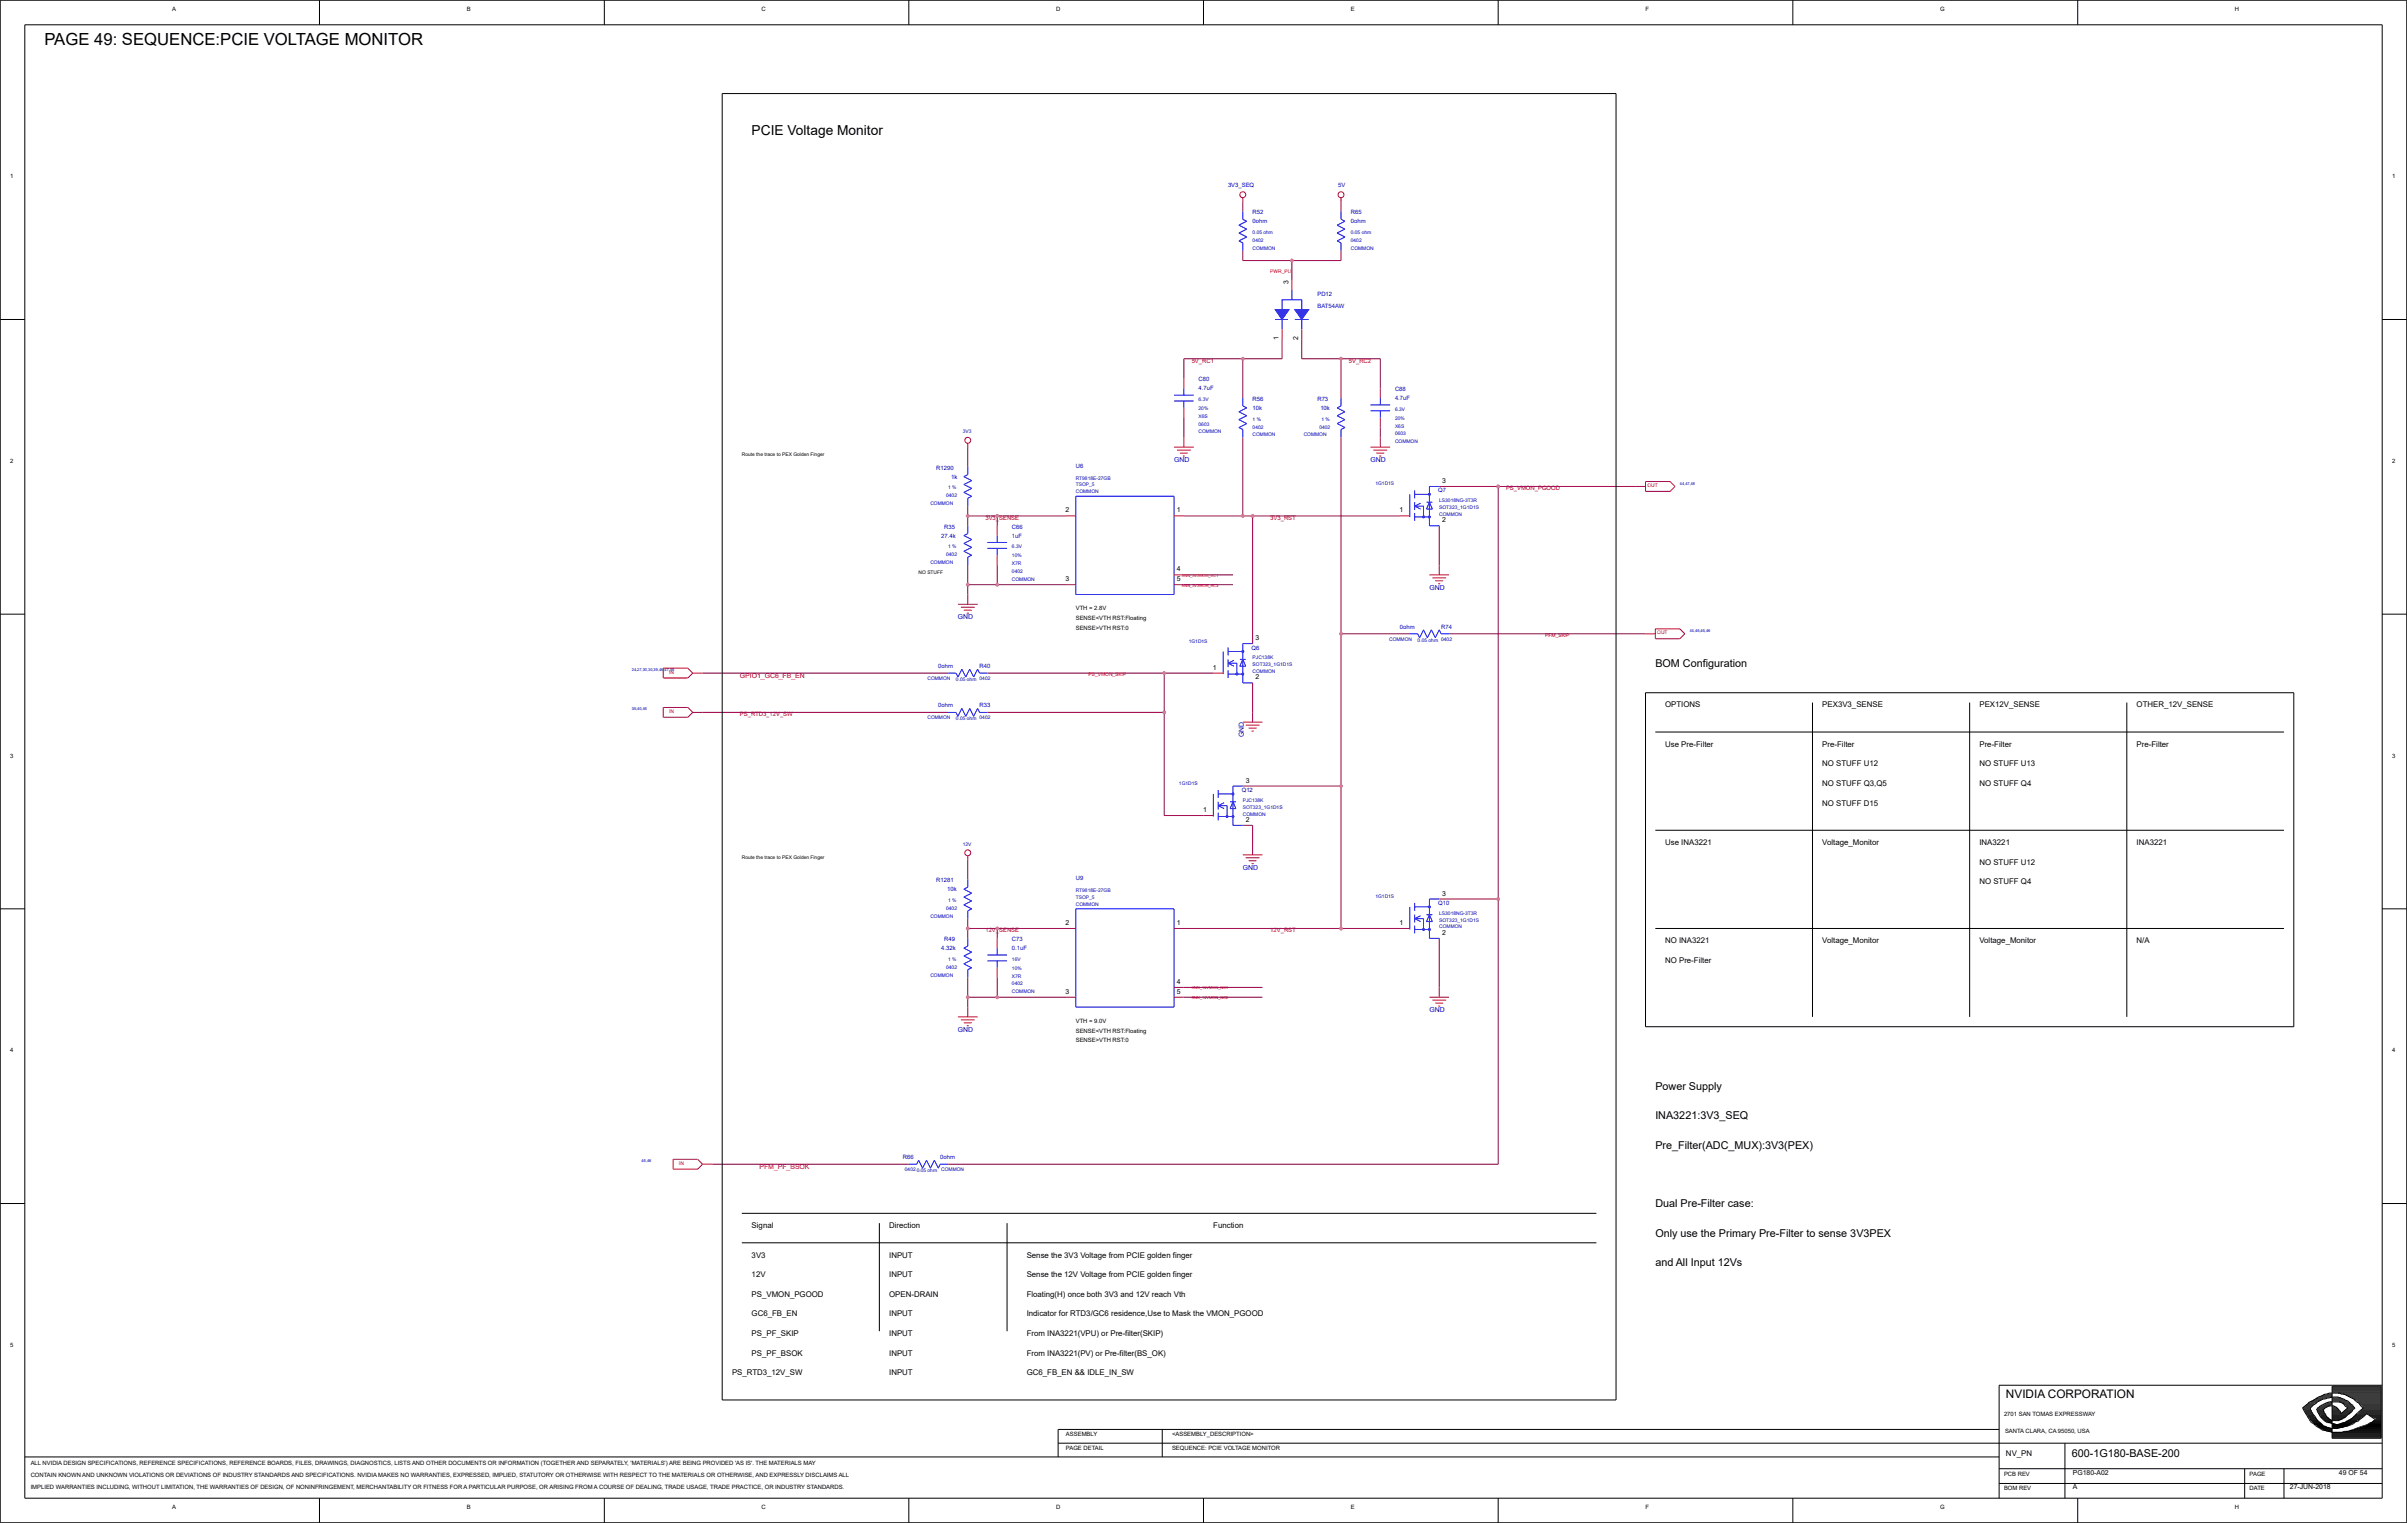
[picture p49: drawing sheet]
<svg xmlns="http://www.w3.org/2000/svg" width="271mm" height="172mm" viewBox="0 0 271 172" stroke-linecap="round" stroke-linejoin="round" font-family="sans-serif">
<defs><g id="words">
<text font-size="1.9" x="5" y="5.1">PAGE 49: SEQUENCE:PCIE VOLTAGE MONITOR</text>
<text font-size="1.6" x="84.7" y="15.2">PCIE Voltage Monitor</text>
<text font-size="1.3" x="226.1" y="157.6">NVIDIA CORPORATION</text>
<g font-size="1.2">
<text x="186.6" y="75.2">BOM Configuration</text>
<text x="186.6" y="122.8">Power Supply</text>
<text x="186.6" y="129.5">Pre_Filter(ADC_MUX):3V3(PEX)</text>
<text x="186.6" y="126.1">INA3221:3V3_SEQ</text>
<text x="186.6" y="136.1">Dual Pre-Filter case:</text>
<text x="186.6" y="142.8">and All Input 12Vs</text>
<text x="186.6" y="139.4">Only use the Primary Pre-Filter to sense 3V3PEX</text>
<text x="233.6" y="164.2">600-1G180-BASE-200</text>
</g>
<g font-size=".9">
<text x="187.7" y="79.8">OPTIONS</text>
<text x="205.4" y="79.8">PEX3V3_SENSE</text>
<text x="223.1" y="79.8">PEX12V_SENSE</text>
<text x="240.9" y="79.8">OTHER_12V_SENSE</text>
<text x="187.7" y="84.2">Use Pre-Filter</text>
<text x="205.4" y="84.2">Pre-Filter</text>
<text x="205.4" y="86.4">NO STUFF U12</text>
<text x="205.4" y="88.6">NO STUFF Q3,Q5</text>
<text x="223.1" y="88.6">NO STUFF Q4</text>
<text x="223.1" y="86.4">NO STUFF U13</text>
<text x="223.1" y="84.2">Pre-Filter</text>
<text x="240.9" y="84.2">Pre-Filter</text>
<text x="187.7" y="95.3">Use INA3221</text>
<text x="205.4" y="95.3">Voltage_Monitor</text>
<text x="205.4" y="90.8">NO STUFF D15</text>
<text x="223.1" y="95.3">INA3221</text>
<text x="240.9" y="95.3">INA3221</text>
<text x="223.1" y="99.7">NO STUFF Q4</text>
<text x="223.1" y="97.5">NO STUFF U12</text>
<text x="187.7" y="106.3">NO INA3221</text>
<text x="205.4" y="106.3">Voltage_Monitor</text>
<text x="223.1" y="106.3">Voltage_Monitor</text>
<text x="240.9" y="106.3">N/A</text>
<text x="187.7" y="108.5">NO Pre-Filter</text>
<text x="84.7" y="141.8">3V3</text>
<text x="84.7" y="144">12V</text>
<text x="84.7" y="138.4">Signal</text>
<text x="100.2" y="141.8">INPUT</text>
<text x="100.2" y="144">INPUT</text>
<text x="100.2" y="138.4">Direction</text>
<text x="115.7" y="144">Sense the 12V Voltage from PCIE golden finger</text>
<text x="115.7" y="141.8">Sense the 3V3 Voltage from PCIE golden finger</text>
<text x="136.8" y="138.4">Function</text>
<text x="84.7" y="148.4">GC6_FB_EN</text>
<text x="84.7" y="146.2">PS_VMON_PGOOD</text>
<text x="100.2" y="146.2">OPEN-DRAIN</text>
<text x="100.2" y="148.4">INPUT</text>
<text x="115.7" y="148.4">Indicator for RTD3/GC6 residence,Use to Mask the VMON_PGOOD</text>
<text x="115.7" y="146.2">Floating(H) once both 3V3 and 12V reach Vth</text>
<text x="82.5" y="155">PS_RTD3_12V_SW</text>
<text x="84.7" y="152.8">PS_PF_BSOK</text>
<text x="84.7" y="150.6">PS_PF_SKIP</text>
<text x="100.2" y="150.6">INPUT</text>
<text x="100.2" y="155">INPUT</text>
<text x="100.2" y="152.8">INPUT</text>
<text x="115.7" y="152.8">From INA3221(PV) or Pre-filter(BS_OK)</text>
<text x="115.7" y="150.6">From INA3221(VPU) or Pre-filter(SKIP)</text>
<text x="115.7" y="155">GC6_FB_EN &amp;&amp; IDLE_IN_SW</text>
<text x="226.1" y="164.1">NV_PN</text>
</g>
<g font-size=".8">
<text x="145.2" y="32" transform="rotate(-90 145.2 32)">3</text>
<text x="144.1" y="38.3" transform="rotate(-90 144.1 38.3)">1</text>
<text x="146.4" y="38.3" transform="rotate(-90 146.4 38.3)">2</text>
<text x="120.1" y="57.8">2</text>
<text x="132.7" y="57.8">1</text>
<text x="157.8" y="57.8">1</text>
<text x="162.6" y="58.9">2</text>
<text x="162.6" y="54.5">3</text>
<text x="120.1" y="65.5">3</text>
<text x="132.7" y="64.4">4</text>
<text x="132.7" y="65.5">5</text>
<text x="136.7" y="75.5">1</text>
<text x="141.5" y="76.6">2</text>
<text x="141.5" y="72.2">3</text>
<text x="140.4" y="88.2">3</text>
<text x="135.6" y="91.5">1</text>
<text x="140.4" y="92.7">2</text>
<text x="162.6" y="101">3</text>
<text x="120.1" y="104.3">2</text>
<text x="132.7" y="104.3">1</text>
<text x="157.8" y="104.3">1</text>
<text x="162.6" y="105.4">2</text>
<text x="120.1" y="112">3</text>
<text x="132.7" y="110.9">4</text>
<text x="132.7" y="112">5</text>
<text x="233.7" y="167.9">A</text>
<text x="233.7" y="166.2">PG180-A02</text>
<text x="258.1" y="167.9">27-JUN-2018</text>
<text x="263.7" y="166.2">49 OF 54</text>
</g>
<g font-size=".8" fill="#0000a0">
<text x="132.3" y="52.1">GND</text>
<text x="154.5" y="52.1">GND</text>
<text x="108" y="69.8">GND</text>
<text x="161.1" y="66.5">GND</text>
<text x="140.2" y="83.1" transform="rotate(-90 140.2 83.1)">GND</text>
<text x="140.1" y="98">GND</text>
<text x="108" y="116.3">GND</text>
<text x="161.1" y="114.1">GND</text>
</g>
<g font-size=".8" fill="#f00">
<text x="83.4" y="76.4">GPIO1_GC6_FB_EN</text>
<text x="85.6" y="131.8">PFM_PF_BSOK</text>
</g>
<g font-size=".7">
<text x="19.4" y="1.2">A</text>
<text x="52.6" y="1.2">B</text>
<text x="85.8" y="1.2">C</text>
<text x="119.1" y="1.2">D</text>
<text x="152.3" y="1.2">E</text>
<text x="185.5" y="1.2">F</text>
<text x="218.7" y="1.2">G</text>
<text x="251.9" y="1.2">H</text>
<text x="1.1" y="20.1">1</text>
<text x="269.7" y="20.1">1</text>
<text x="1.1" y="52.2">2</text>
<text x="269.7" y="52.2">2</text>
<text x="121.3" y="68.8">VTH = 2.8V</text>
<text x="121.3" y="71">SENSE&gt;VTH RST:0</text>
<text x="121.3" y="69.9">SENSE&lt;VTH RST:Floating</text>
<text x="1.1" y="85.4">3</text>
<text x="269.7" y="85.4">3</text>
<text x="1.1" y="118.6">4</text>
<text x="121.3" y="116.4">SENSE&lt;VTH RST:Floating</text>
<text x="121.3" y="117.5">SENSE&gt;VTH RST:0</text>
<text x="121.3" y="115.3">VTH = 9.0V</text>
<text x="269.7" y="118.6">4</text>
<text x="1.1" y="151.8">5</text>
<text x="269.7" y="151.8">5</text>
<text x="120.2" y="161.9">ASSEMBLY</text>
<text x="132.1" y="161.9">&lt;ASSEMBLY_DESCRIPTION&gt;</text>
<text x="225.9" y="159.6">2701 SAN TOMAS EXPRESSWAY</text>
<text x="226" y="161.6">SANTA CLARA, CA 95050, USA</text>
<text x="3.5" y="165.1">ALL NVIDIA DESIGN SPECIFICATIONS, REFERENCE SPECIFICATIONS, REFERENCE BOARDS, FILES, DRAWINGS, DIAGNOSTICS, LISTS AND OTHER DOCUMENTS OR INFORMATION (TOGETHER AND SEPARATELY, 'MATERIALS') ARE BEING PROVIDED 'AS IS'. THE MATERIALS MAY</text>
<text x="3.5" y="167.9">IMPLIED WARRANTIES INCLUDING, WITHOUT LIMITATION, THE WARRANTIES OF DESIGN, OF NONINFRINGEMENT, MERCHANTABILITY OR FITNESS FOR A PARTICULAR PURPOSE, OR ARISING FROM A COURSE OF DEALING, TRADE USAGE, TRADE PRACTICE, OR INDUSTRY STANDARDS.</text>
<text x="3.5" y="166.5">CONTAIN KNOWN AND UNKNOWN VIOLATIONS OR DEVIATIONS OF INDUSTRY STANDARDS AND SPECIFICATIONS. NVIDIA MAKES NO WARRANTIES, EXPRESSED, IMPLIED, STATUTORY OR OTHERWISE WITH RESPECT TO THE MATERIALS OR OTHERWISE, AND EXPRESSLY DISCLAIMS ALL</text>
<text x="120.2" y="163.5">PAGE DETAIL</text>
<text x="132.1" y="163.5">SEQUENCE: PCIE VOLTAGE MONITOR</text>
<text x="225.9" y="166.3">PCB REV</text>
<text x="253.6" y="166.3">PAGE</text>
<text x="19.4" y="170.1">A</text>
<text x="52.6" y="170.1">B</text>
<text x="85.8" y="170.1">C</text>
<text x="119.1" y="170.1">D</text>
<text x="152.3" y="170.1">E</text>
<text x="185.5" y="170.1">F</text>
<text x="218.7" y="170.1">G</text>
<text x="225.9" y="168">BOM REV</text>
<text x="251.9" y="170.1">H</text>
<text x="253.6" y="168">DATE</text>
</g>
<g font-size=".7" fill="#0000a0">
<text x="138.4" y="21.1">3V3_SEQ</text>
<text x="150.8" y="21.1">5V</text>
<text x="141.2" y="24.2">R52</text>
<text x="141.2" y="25.2">0ohm</text>
<text x="152.3" y="24.2">R65</text>
<text x="152.3" y="25.2">0ohm</text>
<text x="148.5" y="33.4">PD12</text>
<text x="148.5" y="34.7">BAT54AW</text>
<text x="135.1" y="43">C80</text>
<text x="135.1" y="44">4.7uF</text>
<text x="141.2" y="45.2">R56</text>
<text x="141.2" y="46.2">10k</text>
<text x="148.5" y="45.2">R73</text>
<text x="148.8" y="46.2">10k</text>
<text x="157.3" y="44.1">C88</text>
<text x="157.3" y="45.1">4.7uF</text>
<text x="105.6" y="53">R1290</text>
<text x="107.2" y="54">1k</text>
<text x="121.3" y="52.7">U6</text>
<text x="106.4" y="59.6">R35</text>
<text x="114.1" y="59.6">C66</text>
<text x="162.1" y="55.5">Q7</text>
<text x="106.1" y="60.6">27.4k</text>
<text x="114.1" y="60.6">1uF</text>
<text x="157.8" y="70.9">0ohm</text>
<text x="162.5" y="70.9">R74</text>
<text x="105.8" y="75.3">0ohm</text>
<text x="110.4" y="75.3">R40</text>
<text x="141.1" y="73.2">Q6</text>
<text x="105.8" y="79.8">0ohm</text>
<text x="110.4" y="79.8">R33</text>
<text x="140" y="89.3">Q12</text>
<text x="105.6" y="99.5">R1281</text>
<text x="106.8" y="100.5">10k</text>
<text x="121.3" y="99.2">U9</text>
<text x="106.1" y="107.1">4.32k</text>
<text x="106.4" y="106.1">R49</text>
<text x="114.1" y="106.1">C73</text>
<text x="114.1" y="107.1">0.1uF</text>
<text x="162.1" y="102">Q10</text>
<text x="101.8" y="130.7">R66</text>
<text x="106" y="130.7">0ohm</text>
</g>
<g font-size=".7" fill="#f00">
<text x="134.3" y="40.9">5V_RC1</text>
<text x="152.1" y="40.9">5V_RC2</text>
<text x="111.1" y="58.6">3V3_SENSE</text>
<text x="143.2" y="58.6">3V3_RST</text>
<text x="169.8" y="55.3">PS_VMON_PGOOD</text>
<text x="83.4" y="80.7">PS_RTD3_12V_SW</text>
<text x="111.1" y="105.1">12V_SENSE</text>
<text x="143.2" y="105.1">12V_RST</text>
</g>
<g font-size=".6" fill="#0000a0">
<text x="141.2" y="26.4">0.05 ohm</text>
<text x="141.2" y="27.3">0402</text>
<text x="141.2" y="28.2">COMMON</text>
<text x="152.3" y="26.4">0.05 ohm</text>
<text x="152.3" y="27.3">0402</text>
<text x="152.3" y="28.2">COMMON</text>
<text x="135.1" y="46.2">20%</text>
<text x="135.1" y="48">0603</text>
<text x="135.1" y="47.1">X6S</text>
<text x="135.1" y="45.2">6.3V</text>
<text x="141.2" y="47.4">1 %</text>
<text x="149" y="47.4">1 %</text>
<text x="157.3" y="46.3">6.3V</text>
<text x="157.3" y="47.3">20%</text>
<text x="108.5" y="48.9">3V3</text>
<text x="135.1" y="48.9">COMMON</text>
<text x="141.2" y="49.2">COMMON</text>
<text x="141.2" y="48.3">0402</text>
<text x="147" y="49.2">COMMON</text>
<text x="148.7" y="48.3">0402</text>
<text x="157.3" y="48.2">X6S</text>
<text x="157.3" y="49.1">0603</text>
<text x="157.3" y="50">COMMON</text>
<text x="104.9" y="56.9">COMMON</text>
<text x="106.7" y="56.1">0402</text>
<text x="106.9" y="55.2">1 %</text>
<text x="121.3" y="54.8">TSOP_5</text>
<text x="121.3" y="55.6">COMMON</text>
<text x="121.3" y="54.1">RT9818E-27GB</text>
<text x="155" y="54.7">1G1D1S</text>
<text x="162.2" y="57.4">SOT323_1G1D1S</text>
<text x="162.2" y="56.6">LS3018NG-3T3R</text>
<text x="162.2" y="58.2">COMMON</text>
<text x="104.9" y="63.6">COMMON</text>
<text x="106.7" y="62.7">0402</text>
<text x="106.9" y="61.8">1 %</text>
<text x="114.1" y="61.8">6.3V</text>
<text x="114.1" y="63.7">X7R</text>
<text x="114.1" y="64.6">0402</text>
<text x="114.1" y="65.5">COMMON</text>
<text x="114.1" y="62.8">10%</text>
<text x="104.6" y="76.7">COMMON</text>
<text x="107.8" y="76.8">0.05 ohm 0402</text>
<text x="134" y="72.4">1G1D1S</text>
<text x="141.2" y="74.3">PJC138K</text>
<text x="141.2" y="75.9">COMMON</text>
<text x="141.2" y="75.1">SOT323_1G1D1S</text>
<text x="156.6" y="72.2">COMMON</text>
<text x="159.8" y="72.3">0.05 ohm 0402</text>
<text x="104.6" y="81.1">COMMON</text>
<text x="107.8" y="81.2">0.05 ohm 0402</text>
<text x="132.9" y="88.5">1G1D1S</text>
<text x="108.5" y="95.4">12V</text>
<text x="140.1" y="90.4">PJC138K</text>
<text x="140.1" y="91.2">SOT323_1G1D1S</text>
<text x="140.1" y="91.9">COMMON</text>
<text x="106.9" y="101.7">1 %</text>
<text x="121.3" y="100.6">RT9818E-27GB</text>
<text x="121.3" y="101.3">TSOP_5</text>
<text x="155" y="101.2">1G1D1S</text>
<text x="104.9" y="103.4">COMMON</text>
<text x="106.7" y="102.6">0402</text>
<text x="121.3" y="102.1">COMMON</text>
<text x="162.2" y="103.9">SOT323_1G1D1S</text>
<text x="162.2" y="104.7">COMMON</text>
<text x="162.2" y="103.1">LS3018NG-3T3R</text>
<text x="104.9" y="110.1">COMMON</text>
<text x="106.7" y="109.2">0402</text>
<text x="106.9" y="108.3">1 %</text>
<text x="114.1" y="108.3">16V</text>
<text x="114.1" y="109.3">10%</text>
<text x="114.1" y="110.2">X7R</text>
<text x="114.1" y="111.1">0402</text>
<text x="114.1" y="112">COMMON</text>
<text x="102" y="132">0402</text>
<text x="103.3" y="132.1">0.05 ohm</text>
<text x="106.1" y="132">COMMON</text>
</g>
<g font-size=".6" fill="#f00">
<text x="143.2" y="30.8">PWR_PU</text>
<text x="185.7" y="54.9">OUT</text>
<text x="174.2" y="71.8">PFM_SKIP</text>
<text x="186.8" y="71.5">OUT</text>
<text x="75.4" y="75.9">IN</text>
<text x="122.7" y="76.2">PS_VMON_SKIP</text>
<text x="75.4" y="80.4">IN</text>
<text x="76.5" y="131.3">IN</text>
</g>
<g font-size=".6">
<text x="83.6" y="51.4">Route the trace to PEX Golden Finger</text>
<text x="103.6" y="64.7">NO STUFF</text>
<text x="83.6" y="96.8">Route the trace to PEX Golden Finger</text>
</g>
<g font-size=".4" fill="#0000a0">
<text x="189.4" y="54.6">44,47,48</text>
<text x="190.5" y="71.2">44,46,46,46</text>
<text x="71.2" y="75.7">24,27,30,30,39,46,47,48</text>
<text x="71.2" y="80.1">39,40,46</text>
<text x="72.3" y="131">46,46</text>
</g>
<g font-size=".4" fill="#f00">
<text x="133.2" y="65">SNN_3V3MON_NC1</text>
<text x="133.2" y="66.1">SNN_3V3MON_NC2</text>
<text x="134.3" y="111.5">SNN_12VMON_NC1</text>
<text x="134.3" y="112.6">SNN_12VMON_NC2</text>
</g>
</g></defs>
<g fill="none" stroke="#00f" stroke-width=".11">
<path d="M140.1 23.8v.9M140.1 27.4v.9M143.8 36h1.4M144.5 34.9v-1.1h2.2v1.1M144.5 36v1.1M145.6 32.7v1.1M146 36h1.5M146.7 36v1.1M151.2 23.8v.9M151.2 27.4v.9M109.1 52.6v.9M109.1 56.2v.9"/>
<path d="M109.1 59.3v.9M121.3 55.9h11v11.1h-11zM132.3 44.5h2.3M132.3 45.2h2.3M133.5 43.8v.7M133.5 45.2v.8M140.1 44.9v.9M140.1 48.4v.9M151.2 44.9v.9M151.2 48.4v.9M154.5 45.6h2.2M154.5 46.3h2.2"/>
<path d="M155.6 44.9v.7M155.6 46.3v.8M158.9 55.7v2.6M159.5 55.7h1.6M159.5 58.3h1.6M159.5 55.3v.9M159.5 56.6v.9M159.5 57.8v.9M159.5 57.1h1v1.2M160.8 56.6h.7M160.8 57.4h.7M162.2 54.8h-1.1v4.5h1.1"/>
<path d="M106.9 75.9h.9M109.1 62.8v.9M110.4 75.9h.9M111.3 61.2h2.2M111.3 61.8h2.2M112.4 60.4v.8M112.4 61.8v.8M137.9 73.4v2.6M138.4 73.4h1.7M138.4 76h1.7M138.4 73v.9M138.4 74.3v.9"/>
<path d="M138.4 75.5v.9M138.4 74.8h1v1.2M139.8 74.3h.6M139.8 75.1h.6M141.2 72.6h-1.1v4.4h1.1M158.9 71.4h.9M162.5 71.4h.9M106.9 80.3h.9M109.1 99.1v.9M110.4 80.3h.9M136.8 89.5v2.5M137.3 89.5h1.7"/>
<path d="M137.3 92h1.7M137.3 89.1v.8M137.3 90.4v.9M137.3 91.6v.9M137.3 90.8h1v1.2M138.7 90.4h.6M138.7 91.2h.6M140.1 88.6h-1.1v4.4h1.1M109.1 102.7v.9M109.1 105.8v.9M109.1 109.3v.9M111.3 107.7h2.2"/>
<path d="M111.3 108.3h2.2M112.4 106.9v.8M112.4 108.3v.8M121.3 102.5h11v11h-11zM158.9 102.2v2.6M159.5 101.8v.9M159.5 103.1v.9M159.5 104.3v.9M159.5 103.6h1v1.2M159.5 102.2h1.6M159.5 104.8h1.6M160.8 103.1h.7"/>
<path d="M160.8 103.9h.7M162.2 101.3h-1.1v4.5h1.1M102.5 131.2h.8M106 131.2h.9"/>
<circle cx="160.5" cy="58.3" r=".11"/>
<circle cx="161.1" cy="55.7" r=".11"/>
<circle cx="161.1" cy="58.3" r=".11"/>
<circle cx="139.4" cy="76" r=".11"/>
<circle cx="140.1" cy="76" r=".11"/>
<circle cx="140.1" cy="73.4" r=".11"/>
<circle cx="138.3" cy="92" r=".11"/>
<circle cx="139" cy="92" r=".11"/>
<circle cx="139" cy="89.5" r=".11"/>
<circle cx="160.5" cy="104.8" r=".11"/>
<circle cx="161.1" cy="102.2" r=".11"/>
<circle cx="161.1" cy="104.8" r=".11"/>
</g>
<g fill="#000" stroke="#00f" stroke-width=".11">
<path d="M139.7 27.2l.4 .2zM139.7 26.3l.8 .4zM139.7 26.3l.8-.5zM139.7 25.4l.8-.5zM139.7 27.2l.8-.5zM139.7 25.4l.8 .4zM140.1 24.7l.4 .2zM150.7 27.2l.5 .2zM150.7 26.3l.9 .4zM150.7 26.3l.9-.5zM150.7 25.4l.9-.5zM150.7 27.2l.9-.5z"/>
<path d="M150.7 25.4l.9 .4zM151.2 24.7l.4 .2zM108.7 55.5l.8 .4zM108.7 54.6l.8-.4zM108.7 53.7l.4-.2zM109.1 56.2l.4-.3zM108.7 55.5l.8-.4zM108.7 54.6l.8 .5zM108.7 53.7l.8 .5zM139.7 48.2l.4 .2zM139.7 47.3l.8 .5zM139.7 47.3l.8-.4z"/>
<path d="M139.7 46.4l.8-.4zM139.7 48.2l.8-.4zM139.7 46.4l.8 .5zM140.1 45.8l.4 .2zM150.7 47.8l.9 .4zM150.7 46.9l.9-.5zM150.7 46l.5-.2zM151.2 48.4l.4-.2zM150.7 47.8l.9-.5zM150.7 46.9l.9 .4zM150.7 46l.9 .4zM159.5 57.1l.6-.4z"/>
<path d="M159.5 57.1l.6 .3zM161.1 56.6l-.3 .8zM161.1 56.6l.4 .8zM107.8 75.9l.2 .4zM108.4 79.9l-.4 .8zM108.4 75.4l-.4 .9zM108.7 62.1l.8 .5zM108.7 61.3l.8-.5zM108.7 60.4l.4-.2zM108.4 75.4l.5 .9zM109.3 79.9l.5 .8zM109.3 79.9l-.4 .8z"/>
<path d="M109.3 75.4l.5 .9zM109.3 75.4l-.4 .9zM109.1 62.8l.4-.2zM108.7 62.1l.8-.4zM108.7 61.3l.8 .4zM108.7 60.4l.8 .4zM110.2 75.4l-.4 .9zM110.2 79.9l.2 .4zM110.2 75.4l.2 .5zM138.4 74.8l.7-.4zM138.4 74.8l.7 .3zM140.1 74.3l-.3 .8z"/>
<path d="M140.1 74.3l.3 .8zM159.8 71.4l.2 .5zM160.5 71l-.5 .9zM160.5 71l.4 .9zM161.4 71l.4 .9zM161.4 71l-.5 .9zM162.2 71l-.4 .9zM162.2 71l.3 .4zM107.8 80.3l.2 .4zM108.4 79.9l.5 .8zM110.2 79.9l-.4 .8zM137.3 90.8l.7-.3z"/>
<path d="M137.3 90.8l.7 .4zM139 90.4l-.3 .8zM139 90.4l.3 .8zM108.7 108.7l.8 .4zM108.7 107.8l.8-.5zM108.7 106.9l.4-.2zM108.7 102l.8 .5zM108.7 101.1l.8-.4zM108.7 100.2l.4-.2zM109.1 109.3l.4-.2zM108.7 108.7l.8-.5zM108.7 107.8l.8 .4z"/>
<path d="M108.7 106.9l.8 .4zM109.1 102.7l.4-.2zM108.7 102l.8-.4zM108.7 101.1l.8 .5zM108.7 100.2l.8 .5zM159.5 103.6l.6-.4zM159.5 103.6l.6 .3zM161.1 103.1l-.3 .8zM161.1 103.1l.4 .8zM103.6 130.8l-.3 .4zM103.6 130.8l.4 .9zM104.4 130.8l-.4 .9z"/>
<path d="M104.4 130.8l.5 .9zM105.3 130.8l-.4 .9zM105.3 130.8l.5 .9zM106 131.2l-.2 .5z"/>
</g>
<g fill="none" stroke="#f00" stroke-width=".11">
<path d="M140.1 22.3v.4M144.5 37.1v1.1M145.6 31.6v1.1M146.7 37.1v1.1M151.2 22.3v.4M109.1 50v.4M112.4 59.3v1.1M120.2 58.2h1.1M132.3 58.2h1.2M132.3 50.4h2.3M132.7 50.7h1.5M133 51.1h.9"/>
<path d="M133.3 51.4h.3M133.5 42.7v1.1M133.5 46v1.1M133.5 49.3v1.1M154.5 50.4h2.2M154.8 50.7h1.6M155.2 51.1h.8M155.5 51.4h.2M155.6 43.8v1.1M155.6 47.1v1.1M155.6 49.3v1.1M157.8 58.2h1.1"/>
<path d="M184.4 54.8h1.1M188.3 54.3h-2.8v1.1h2.8M77.5 79.8h-2.7v1.1h2.7M77.5 75.3h-2.7v1.1h2.7M78.1 75.9h1.1M108 68.1h2.2M108.3 68.5h1.6M108.7 68.8h.8M109 69.1h.2M109.1 67v1.1M112.4 62.6v1.1M120.2 65.9h1.1"/>
<path d="M132.3 65.9h1.2M132.3 64.8h1.2M136.8 75.9h1.1M161.1 64.8h2.3M161.5 65.1h1.5M161.8 65.5h.9M162.1 65.8h.3M162.2 63.7v1.1M185.5 71.4h1.1M189.4 70.9h-2.8v1.1h2.8M78.1 80.3h1.1M109.1 96.5v.4"/>
<path d="M135.7 91.9h1.1M140.1 96.4h2.2M140.1 81.4h2.2M140.4 96.7h1.6M140.4 81.7h1.6M140.8 97h.8M140.8 82.1h.8M141.1 97.4h.2M141.1 82.4h.2M141.2 80.3v1.1M141.2 95.3v1.1M108 114.6h2.2"/>
<path d="M108.3 115h1.6M108.7 115.3h.8M109 115.6h.2M109.1 113.5v1.1M112.4 105.8v1.1M112.4 109.1v1.1M120.2 104.7h1.1M120.2 112.4h1.1M132.3 104.7h1.2M132.3 112.4h1.2M132.3 111.3h1.2M157.8 104.7h1.1"/>
<path d="M161.1 112.4h2.3M161.5 112.7h1.5M161.8 113.1h.9M162.1 113.4h.3M162.2 111.3v1.1M78.6 130.7h-2.7v1.1h2.7M79.2 131.2h1.1"/>
<circle cx="140.1" cy="22" r=".33"/>
<circle cx="151.2" cy="22" r=".33"/>
<circle cx="109.1" cy="49.6" r=".33"/>
<circle cx="109.1" cy="96.1" r=".33"/>
</g>
<g fill="#00f" stroke="#00f" stroke-width=".11">
<path d="M143.8 34.9h1.5l-.8 1.1z"/>
<path d="M146 34.9h1.5l-.8 1.1z"/>
</g>
<path d="M188.8 54.8l-.5 .6zM188.3 54.3l.5 .5zM77.5 76.4l.6-.5zM77.5 75.3l.6 .6zM189.4 72l.5-.6zM189.4 70.9l.5 .5zM77.5 80.9l.6-.6zM77.5 79.8l.6 .5zM79.2 131.2l-.6 .6zM78.6 130.7l.6 .5z" fill="#000" stroke="#f00" stroke-width=".11"/>
<g fill="none" stroke="#800040" stroke-width=".11">
<path d="M140.1 22.7v1.1M140.1 28.3v1.1h11.1v-1.1M144.5 38.2v2.2h-11v2.3M145.6 29.4v2.2M146.7 38.2v2.2h8.9v3.4M151.2 22.7v1.1M109.1 58.2h11.1M109.1 50.4v2.2M109.1 57.1v2.2M112.4 58.2v1.1M133.5 58.2h24.3M133.5 47.1v2.2"/>
<path d="M140.1 40.4v4.5M140.1 49.3v8.9M141.2 58.2v14.4M151.2 40.4v4.5M151.2 49.3v55.4M155.6 48.2v1.1M162.2 54.8h22.2M162.2 59.3v4.4M168.9 54.8v76.4h-62M79.2 75.9h27.7M109.1 65.9h11.1M109.1 63.7v3.3"/>
<path d="M111.3 75.9h25.5M112.4 63.7v2.2M131.2 75.9v16h4.5M133.5 64.8h5.5M133.5 65.9h5.5M141.2 77v3.3M151.2 71.4h7.7M163.4 71.4h22.1M79.2 80.3h27.7M109.1 96.9v2.2M111.3 80.3h19.9M140.1 88.6h11.1"/>
<path d="M140.1 93h1.1v2.3M109.1 104.7h11.1M109.1 112.4h11.1M109.1 103.6v2.2M109.1 110.2v3.3M112.4 104.7v1.1M112.4 110.2v2.2M133.5 104.7h24.3M133.5 111.3h8.8M133.5 112.4h8.8M162.2 105.8v5.5M162.2 101.3h6.7"/>
<path d="M80.3 131.2h22.2"/>
</g>
<g fill="#f0f">
<circle cx="151.2" cy="104.7" r=".22"/>
<circle cx="151.2" cy="88.6" r=".22"/>
<circle cx="151.2" cy="71.4" r=".22"/>
<circle cx="109.1" cy="104.7" r=".22"/>
<circle cx="112.4" cy="104.7" r=".22"/>
<circle cx="140.1" cy="58.2" r=".22"/>
<circle cx="141.2" cy="58.2" r=".22"/>
<circle cx="109.1" cy="58.2" r=".22"/>
<circle cx="112.4" cy="58.2" r=".22"/>
<circle cx="140.1" cy="40.4" r=".22"/>
<circle cx="151.2" cy="40.4" r=".22"/>
<circle cx="112.4" cy="112.4" r=".22"/>
<circle cx="109.1" cy="112.4" r=".22"/>
<circle cx="109.1" cy="65.9" r=".22"/>
<circle cx="112.4" cy="65.9" r=".22"/>
<circle cx="168.9" cy="101.3" r=".22"/>
<circle cx="168.9" cy="54.8" r=".22"/>
<circle cx="131.2" cy="80.3" r=".22"/>
<circle cx="131.2" cy="75.9" r=".22"/>
<circle cx="145.6" cy="29.4" r=".22"/>
</g>
<g fill="none" stroke="#000" stroke-width=".11">
<path d="M0 0h271.3v171.7h-271.3zM2.8 2.8h265.7v166.1h-265.7zM36 0v2.8M68.1 0v2.8M81.4 10.5h100.8v147.3h-100.8zM102.5 0v2.8M135.7 0v2.8M168.9 0v2.8M202.1 0v2.8M234.2 0v2.8M0 36h2.8M268.5 36h2.8"/>
<path d="M0 69.2h2.8M185.5 78.1h73.1v37.6h-73.1zM204.3 79.2v35.4M222 79.2v35.4M239.8 79.2v35.4M268.5 69.2h2.8M186.6 93.6h70.9M186.6 82.5h70.9M0 102.5h2.8M186.6 104.7h70.9M268.5 102.5h2.8M0 135.7h2.8"/>
<path d="M83.6 136.8h96.4M99.1 137.9v12.2M113.5 137.9v12.2M268.5 135.7h2.8M83.6 140.1h96.4M259.6 158.7h.9v.2h-.8M259.7 158.8h.8M259.8 159h.8v.1h-.8M259.8 158.6h.8M259.9 158.5h.8M259.9 159.3h.8M259.9 159.4h.8"/>
<path d="M260 158.4h.8M260 159.5h.8M260.1 158.3h.8M260.1 159.7h.8M260.1 159.6h.8M260.2 158.1h.9M260.2 159.8h.8M260.4 159.9h.7M260.5 158h.7M260.6 157.9h.9M260.8 157.8h.9M261 157.7h1.1"/>
<path d="M261.1 158.9h.8M261.1 157.6h1.5M261.2 158.9v.2h.8M261.2 159h.7M261.3 159.3h.7M261.3 159.4h.8M261.5 158.6h.8M261.5 159.5h.6M261.5 157.5h2.1M261.6 159.7h.7M261.6 159.6h.6v.1M261.7 159.8h.8"/>
<path d="M261.7 158.5h1.4M261.7 157.4h1.2M261.8 159.9h.8M261.9 158.4h1M261.9 157.3h1M262.1 158.3h.8M262.1 158.7h-.9v.1h.8M262.1 157.2h.8M262.3 158.1h.6M262.6 158h2.1M262.6 157h5.8M262.9 159.1h.9"/>
<path d="M262.9 158.9h.8v.1M262.9 158.6h.4M262.9 159.7h1.5M262.9 158.8h.7M262.9 158.7h.6M262.9 159.6h1.7M262.9 159.8h1.4M262.9 159.9h1.2M262.9 159h.9M262.9 159.5h1.8M262.9 156.8h5.5M262.9 156.4h5.5"/>
<path d="M262.9 156.9h5.5M262.9 156.6h5.5M262.9 156.5h5.5M262.9 156.7h5.5M262.9 157.9h1.7M262.9 157.7h1.3M262.9 157.6h1M262.9 157.8h1.4M262.9 159.3h1v.1M262.9 159.4h2M262.9 156.3h5.5v5.8h-5.5zM263.9 157.2h4.5"/>
<path d="M264 158.1h.9M264 159.3h1M264.1 158.3h.9M264.2 159.1h.9M264.3 158.4h.9v.1h-.8M264.3 159h.9M264.4 158.9h.8M264.4 157.3h4M264.6 158.6h.7M264.7 158.7h.7v.1h-.8M264.7 157.4h3.7M264.9 157.5h3.5"/>
<path d="M265 159.9h1.1M265.1 157.6h3.3M265.2 159.8h1M265.3 159.7h1.1M265.3 157.7h3.1M265.4 159.6h1.2M265.4 157.8h3M265.6 159.5h1.1M265.7 157.9h2.7M265.8 158h2.6M265.8 159.4h2.6M265.9 158.1h2.5"/>
<path d="M265.9 159.3h2.5M266 159.1h2.4M266 158.3h2.4M266.1 158.4h2.3M266.1 159h2.3M266.2 158.9h2.2M266.2 158.5h2.2M266.3 158.6h2.1M266.3 158.8h2.1M266.4 158.7h2M267 159.5h1.4M267.1 159.6h1.3"/>
<path d="M267.3 159.7h1.1M267.5 159.8h.9M267.8 159.9h.6M268.5 156.2h-43.1v12.7M2.8 164.2h222.6M36 168.9v2.8M68.1 168.9v2.8M102.5 168.9v2.8M119.3 162.7h149.2M131 161.1v3.1M135.7 168.9v2.8M168.9 168.9v2.8"/>
<path d="M202.1 168.9v2.8M225.4 161.1h-106.1v3.1M225.4 167.2h43.1M225.4 165.6h43.1M232.8 162.7v6.2M234.2 168.9v2.8M253 165.6v3.3M257.5 165.6v3.3M260.4 160h.8M260.5 160.1h.8M260.6 160.3h.7M260.7 160.4h.9"/>
<path d="M260.8 160.5h.9M260.9 160.6h.9M261.1 160.7h.8M261.2 160.8h1M261.3 160.9h1.3M261.6 161h2M261.8 161.1h1.1M261.9 160h.9M261.9 161.2h1M262 160.1h1.7M262.2 160.3h.7M262.3 160.4h.6"/>
<path d="M262.3 161.4h.6M262.9 160.5h.2M262.9 160h1M262.9 160.9h1.2M262.9 160.7h1.9M262.9 160.6h2.1M262.9 161.6h5.5M262.9 162h5.5M262.9 161.9h5.5M262.9 161.8h5.5M262.9 161.7h5.5M262.9 160.8h1.7"/>
<path d="M262.9 161.5h5.5M263.8 160.5h1.4M264.1 160.4h1.3M264.2 161.4h4.2M264.4 160.3h1.4M264.7 160.1h1.1M264.9 160h1.1M264.9 161.2h3.5M265.3 161.1h3.1M265.7 161h2.7M266 160.9h2.4M266.3 160.8h2.1"/>
<path d="M266.7 160.7h1.7M266.9 160.6h1.5M267.1 160.5h1.3M267.2 160.4h1.2M267.4 160.3h1M267.5 160.1h.9M267.8 160h.6"/>
</g>
<g fill="#000" stroke="#000" stroke-width=".11">
<path d="M259.6 158.7l.2 .4zM259.8 159.1l.2 .4zM260 159.5l.1 .2zM259.6 158.7l.5-.4zM260.1 159.7l.3 .3zM260.1 158.3l.3-.3zM260.5 158.7l.1-.1zM260.6 158.6l.2-.2zM260.5 158.9l.1 .1zM260.4 158l.3-.1zM260.8 158.4l.2-.1zM260.6 159.1l.2 .4z"/>
<path d="M260.8 159.5l.1 .1zM260.7 157.9l.3-.2zM261.2 158l-.2 .3zM260.9 159.6l.2 .3zM261.2 159.1l.1 .2zM261.1 158.9l.1-.1zM261 157.7l.2-.1zM261.2 158l.5-.2zM261.3 159.3l.3 .4zM261.3 157.5l-.1 .1zM261.6 159.7l.3 .3zM261.3 158.7l.3-.2z"/>
<path d="M261.3 157.5l.4-.1zM261.7 157.8l.2-.1zM261.6 158.5l.2-.1zM261.7 157.4l.2-.1zM262.1 158.7l-.2 .2zM261.8 158.4l.2-.1zM261.9 158.9l.1 .4zM262 159.3l.1 .1zM261.9 157.3l.2-.1zM262.1 158.7l.5-.2zM262.1 157.7l.2-.1zM262 158.3l.2-.2z"/>
<path d="M262.1 159.4l.1 .2zM262.2 159.7l.3 .1zM262.2 158.1l.4-.1zM262.3 157.2l.3-.2zM262.5 159.8l.1 .1zM262.6 157.6l.3-.1zM263.1 158.5l.1 .1zM263.3 158.6l.2 .1zM263.5 158.7l.1 .1zM263.6 158.8l.1 .1zM263.8 157l.1 .2zM263.6 157.5l.3 .1z"/>
<path d="M263.8 159l.1 .3zM263.8 158l.2 .1zM263.9 160l.2-.1zM263.9 157.6l.2 .1zM264 158.1l.2 .2zM264.2 158.3l.1 .2zM264.2 157.2l.2 .1zM264.1 159.9l.1-.1zM264.4 159.7l-.1 .1zM264.3 157.8l.4 .1zM264.2 157.7l.1 .1zM264.4 157.3l.3 .1z"/>
<path d="M264.3 158.5l.4 .2zM263.9 159.4l.8-.7zM264.4 159.7l.3-.2zM264.7 157.9l.1 .1zM264.8 158l.1 .1zM264.9 158.1l.1 .2zM264.7 160.1l.4-.2zM265.1 157.6l.2 .1zM264.7 159.5l.4-.4zM265.2 158.9l-.1 .2zM265 158.3l.1 .1zM264.7 157.4l.4 .2z"/>
<path d="M265.2 158.9l.1-.1zM265.2 158.5l.1 .1zM265.3 157.7l.3 .2zM265.4 159.6l-.3 .3zM265.3 158.6l.1 .1zM265.6 157.9l.1 .1zM265.7 158l.2 .1zM265.4 159.6l.4-.3zM265.9 158.1l.3 .5zM266.2 158.6l.2 .1zM266.8 159.4l-.4 .3zM265.8 159.3l.6-.6z"/>
<path d="M266.8 159.4l.2 .1zM267 159.5l.8 .5zM260.4 160l.1 .3zM260.5 160.3l.1 .1zM260.6 160.4l.2 .1zM260.8 160.5l.2 .2zM261 160.7l.3 .2zM261.1 159.9l.1 .2zM261.2 160.1l.4 .3zM261.3 160.9l.3 .1zM261.6 161l.1 .1zM261.7 161.1l.2 .1z"/>
<path d="M261.9 160l.1 .1zM261.6 160.4l.3 .3zM261.9 160.7l.2 .1zM262 160.1l.3 .3zM262.1 161.2l.2 .2zM262.2 160.8l.1 .1zM262.6 160.4l.3 .1zM262.6 161.4l.3 .1zM262.6 159.9l.1 .1zM262.6 160.9l.2 .1zM262.7 160l.2 .1zM263.1 160.5l.2 .1z"/>
<path d="M263.6 161l.3-.1zM263.8 160l-.1 .1zM263.6 160.6l.2-.1zM263.9 160.5l.2-.1zM264.1 160.9l.2-.1zM264 161.5l.2-.1zM264.4 160.3l-.1 .1zM264.6 160.8l.2-.1zM264.4 160.3l.3-.2zM264.8 160.7l.3-.1zM264.7 161.4l.6-.3zM265.6 160.3l-.3 .2z"/>
<path d="M265.1 160.6l.2-.1zM265.8 160.3l.2-.3zM265.3 161.1l.6-.2zM266 160l.4-.3zM265.9 160.9l.3-.1zM266.2 160.8l.4-.1zM266.6 160.7l.3-.1zM266.9 160.6l.3-.2zM267.3 160.4l.4-.3zM267.7 160.1l.1-.1z"/>
</g>
<use href="#words"/>
</svg>
